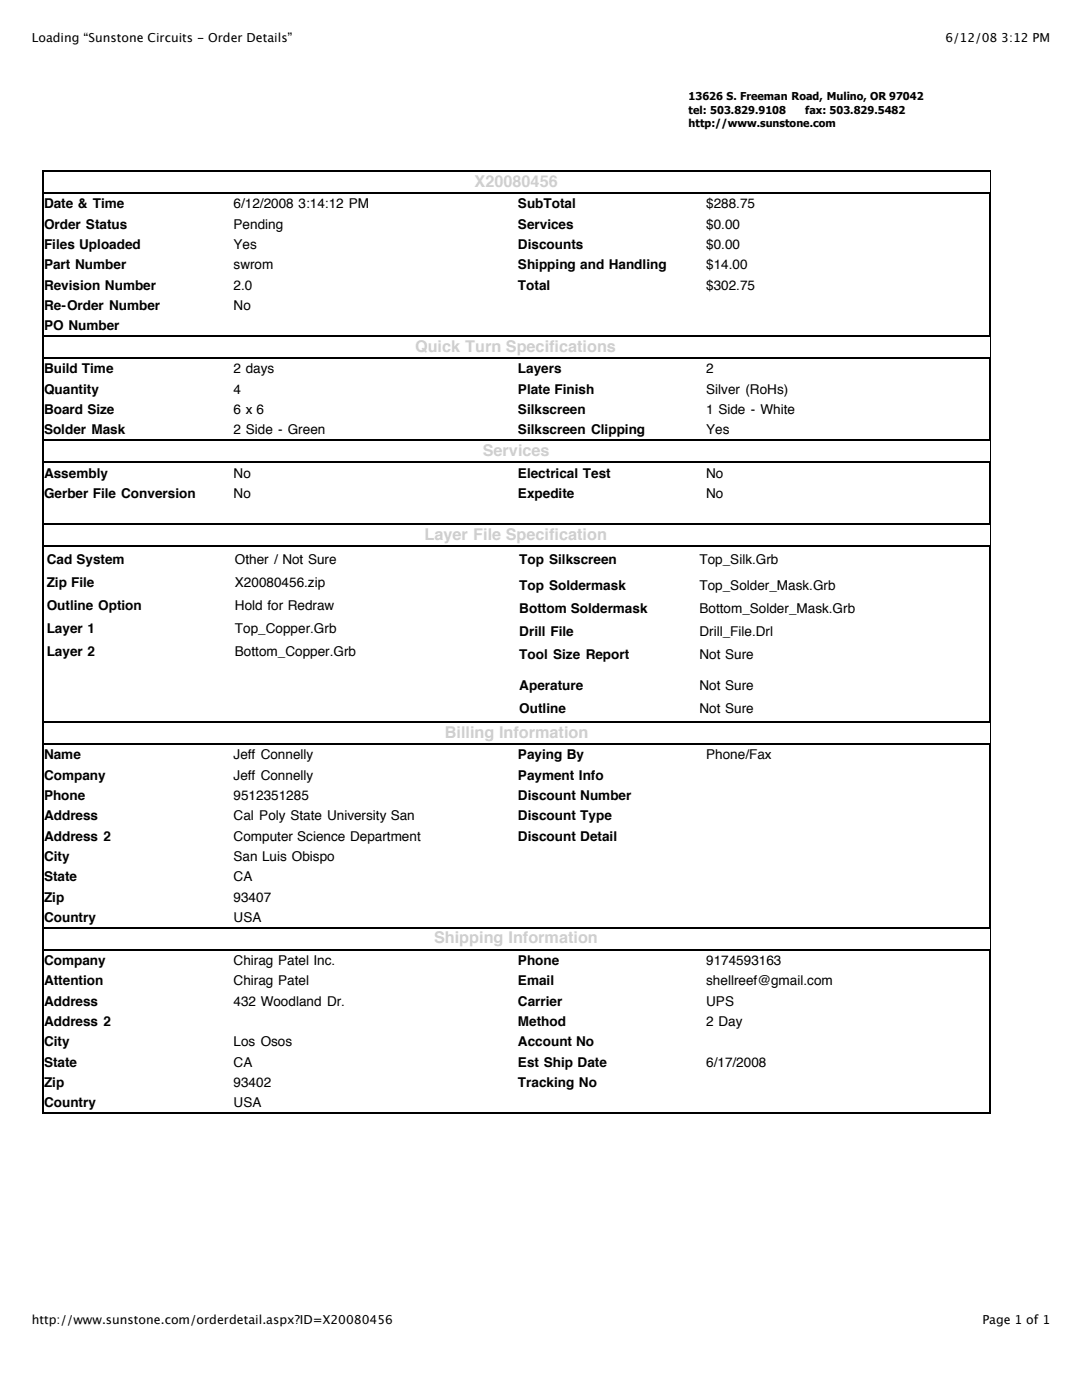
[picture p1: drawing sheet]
<svg xmlns="http://www.w3.org/2000/svg" width="216mm" height="279mm" viewBox="0 0 216 279" stroke-linecap="round" stroke-linejoin="round" font-family="sans-serif">
<defs><g id="words">
<g font-size="3.2" fill="#cfd1be">
<text x="94.7" y="37.2">X20080456</text>
<text x="82.8" y="70.2">Quick Turn Specifications</text>
<text x="96.3" y="91">Services</text>
<text x="84.7" y="107.8">Layer File Specification</text>
<text x="88.8" y="147.2">Billing Information</text>
<text x="86.6" y="188.3">Shipping Information</text>
</g>
<g font-size="2.7">
<text x="8.8" y="41.6">Date &amp; Time</text>
<text x="46.6" y="41.6">6/12/2008 3:14:12 PM</text>
<text x="103.4" y="41.6">SubTotal</text>
<text x="140.9" y="41.6">$288.75</text>
<text x="8.8" y="45.6">Order Status</text>
<text x="46.6" y="45.6">Pending</text>
<text x="103.4" y="45.6">Services</text>
<text x="140.9" y="45.6">$0.00</text>
<text x="8.8" y="49.7">Files Uploaded</text>
<text x="8.8" y="53.7">Part Number</text>
<text x="46.6" y="49.7">Yes</text>
<text x="46.6" y="53.7">swrom</text>
<text x="103.4" y="49.7">Discounts</text>
<text x="103.4" y="53.7">Shipping and Handling</text>
<text x="140.9" y="49.7">$0.00</text>
<text x="140.9" y="53.7">$14.00</text>
<text x="8.8" y="57.8">Revision Number</text>
<text x="46.6" y="57.8">2.0</text>
<text x="103.4" y="57.8">Total</text>
<text x="140.9" y="57.8">$302.75</text>
<text x="8.8" y="61.8">Re-Order Number</text>
<text x="8.8" y="65.9">PO Number</text>
<text x="46.6" y="61.8">No</text>
<text x="8.8" y="74.5">Build Time</text>
<text x="46.6" y="74.5">2 days</text>
<text x="103.4" y="74.5">Layers</text>
<text x="140.9" y="74.5">2</text>
<text x="8.8" y="78.6">Quantity</text>
<text x="8.8" y="82.6">Board Size</text>
<text x="46.6" y="78.6">4</text>
<text x="46.6" y="82.6">6 x 6</text>
<text x="103.4" y="78.6">Plate Finish</text>
<text x="103.4" y="82.6">Silkscreen</text>
<text x="140.9" y="78.6">Silver (RoHs)</text>
<text x="140.9" y="82.6">1 Side - White</text>
<text x="8.8" y="86.7">Solder Mask</text>
<text x="46.6" y="86.7">2 Side - Green</text>
<text x="103.4" y="86.7">Silkscreen Clipping</text>
<text x="140.9" y="86.7">Yes</text>
<text x="8.8" y="95.3">Assembly</text>
<text x="46.6" y="95.3">No</text>
<text x="103.4" y="95.3">Electrical Test</text>
<text x="140.9" y="95.3">No</text>
<text x="8.8" y="99.4">Gerber File Conversion</text>
<text x="46.6" y="99.4">No</text>
<text x="103.4" y="99.4">Expedite</text>
<text x="140.9" y="99.4">No</text>
<text x="9.3" y="112.6">Cad System</text>
<text x="46.9" y="112.6">Other / Not Sure</text>
<text x="103.6" y="112.6">Top Silkscreen</text>
<text x="139.6" y="112.6">Top_Silk.Grb</text>
<text x="9.3" y="117.2">Zip File</text>
<text x="46.9" y="117.2">X20080456.zip</text>
<text x="103.6" y="117.8">Top Soldermask</text>
<text x="139.6" y="117.8">Top_Solder_Mask.Grb</text>
<text x="9.3" y="121.8">Outline Option</text>
<text x="46.9" y="121.8">Hold for Redraw</text>
<text x="103.6" y="122.4">Bottom Soldermask</text>
<text x="139.6" y="122.4">Bottom_Solder_Mask.Grb</text>
<text x="9.3" y="126.4">Layer 1</text>
<text x="9.3" y="131">Layer 2</text>
<text x="46.9" y="126.4">Top_Copper.Grb</text>
<text x="46.9" y="131">Bottom_Copper.Grb</text>
<text x="103.6" y="127">Drill File</text>
<text x="103.6" y="131.5">Tool Size Report</text>
<text x="139.6" y="127">Drill_File.Drl</text>
<text x="139.6" y="131.5">Not Sure</text>
<text x="103.6" y="137.8">Aperature</text>
<text x="139.6" y="137.8">Not Sure</text>
<text x="103.6" y="142.4">Outline</text>
<text x="139.6" y="142.4">Not Sure</text>
<text x="8.8" y="151.5">Name</text>
<text x="8.8" y="155.6">Company</text>
<text x="46.6" y="151.5">Jeff Connelly</text>
<text x="46.6" y="155.6">Jeff Connelly</text>
<text x="103.4" y="151.5">Paying By</text>
<text x="103.4" y="155.6">Payment Info</text>
<text x="140.9" y="151.5">Phone/Fax</text>
<text x="8.8" y="159.7">Phone</text>
<text x="46.6" y="159.7">9512351285</text>
<text x="103.4" y="159.7">Discount Number</text>
<text x="8.8" y="163.7">Address</text>
<text x="8.8" y="167.8">Address 2</text>
<text x="46.6" y="163.7">Cal Poly State University San</text>
<text x="46.6" y="167.8">Computer Science Department</text>
<text x="103.4" y="163.7">Discount Type</text>
<text x="103.4" y="167.8">Discount Detail</text>
<text x="8.8" y="171.8">City</text>
<text x="46.6" y="171.8">San Luis Obispo</text>
<text x="8.8" y="175.9">State</text>
<text x="8.8" y="179.9">Zip</text>
<text x="46.6" y="175.9">CA</text>
<text x="46.6" y="179.9">93407</text>
<text x="8.8" y="184">Country</text>
<text x="46.6" y="184">USA</text>
<text x="8.8" y="192.6">Company</text>
<text x="8.8" y="196.7">Attention</text>
<text x="46.6" y="192.6">Chirag Patel Inc.</text>
<text x="46.6" y="196.7">Chirag Patel</text>
<text x="103.4" y="192.6">Phone</text>
<text x="103.4" y="196.7">Email</text>
<text x="140.9" y="192.6">9174593163</text>
<text x="140.9" y="196.7">shellreef@gmail.com</text>
<text x="8.8" y="200.7">Address</text>
<text x="46.6" y="200.7">432 Woodland Dr.</text>
<text x="103.4" y="200.7">Carrier</text>
<text x="140.9" y="200.7">UPS</text>
<text x="8.8" y="204.8">Address 2</text>
<text x="8.8" y="208.8">City</text>
<text x="46.6" y="208.8">Los Osos</text>
<text x="103.4" y="204.8">Method</text>
<text x="103.4" y="208.8">Account No</text>
<text x="140.9" y="204.8">2 Day</text>
<text x="8.8" y="212.9">State</text>
<text x="46.6" y="212.9">CA</text>
<text x="103.4" y="212.9">Est Ship Date</text>
<text x="140.9" y="212.9">6/17/2008</text>
<text x="8.8" y="216.9">Zip</text>
<text x="8.8" y="221">Country</text>
<text x="46.6" y="216.9">93402</text>
<text x="46.6" y="221">USA</text>
<text x="103.4" y="216.9">Tracking No</text>
</g>
<g font-size="2.5">
<text x="6.3" y="8.5">Loading “Sunstone Circuits - Order Details”</text>
<text x="188.6" y="8.5">6/12/08 3:12 PM</text>
<text x="6.3" y="264.2">http://www.sunstone.com/orderdetail.aspx?ID=X20080456</text>
<text x="196" y="264.2">Page 1 of 1</text>
</g>
<g font-size="2.2">
<text x="137.4" y="20">13626 S. Freeman Road, Mulino, OR 97042</text>
<text x="137.4" y="22.7">tel: 503.829.9108</text>
<text x="160.7" y="22.7">fax: 503.829.5482</text>
<text x="137.4" y="25.4">http://www.sunstone.com</text>
</g>
</g></defs>
<path d="M8.6 34v188.3M197.5 34v188.3M8.5 222.2h189.2" fill="none" stroke="#000" stroke-width=".27"/>
<path d="M8.8 34h188.6v4.6h-188.6z" fill="#fff"/>
<path d="M8.8 34.1h188.6M8.8 38.5h188.6" fill="none" stroke="#000" stroke-width=".27"/>
<path d="M8.8 67h188.6v4.6h-188.6z" fill="#fff"/>
<path d="M8.8 67.1h188.6M8.8 71.4h188.6" fill="none" stroke="#000" stroke-width=".27"/>
<path d="M8.8 87.8h188.6v4.6h-188.6z" fill="#fff"/>
<path d="M8.8 87.9h188.6M8.8 92.2h188.6" fill="none" stroke="#000" stroke-width=".27"/>
<path d="M8.8 104.5h188.6v4.6h-188.6z" fill="#fff"/>
<path d="M8.8 104.7h188.6M8.8 109h188.6" fill="none" stroke="#000" stroke-width=".27"/>
<path d="M8.8 144h188.6v4.6h-188.6z" fill="#fff"/>
<path d="M8.8 144.1h188.6M8.8 148.4h188.6" fill="none" stroke="#000" stroke-width=".27"/>
<path d="M8.8 185.1h188.6v4.5h-188.6z" fill="#fff"/>
<path d="M8.8 185.2h188.6M8.8 189.5h188.6" fill="none" stroke="#000" stroke-width=".27"/>
<use href="#words"/>
</svg>
